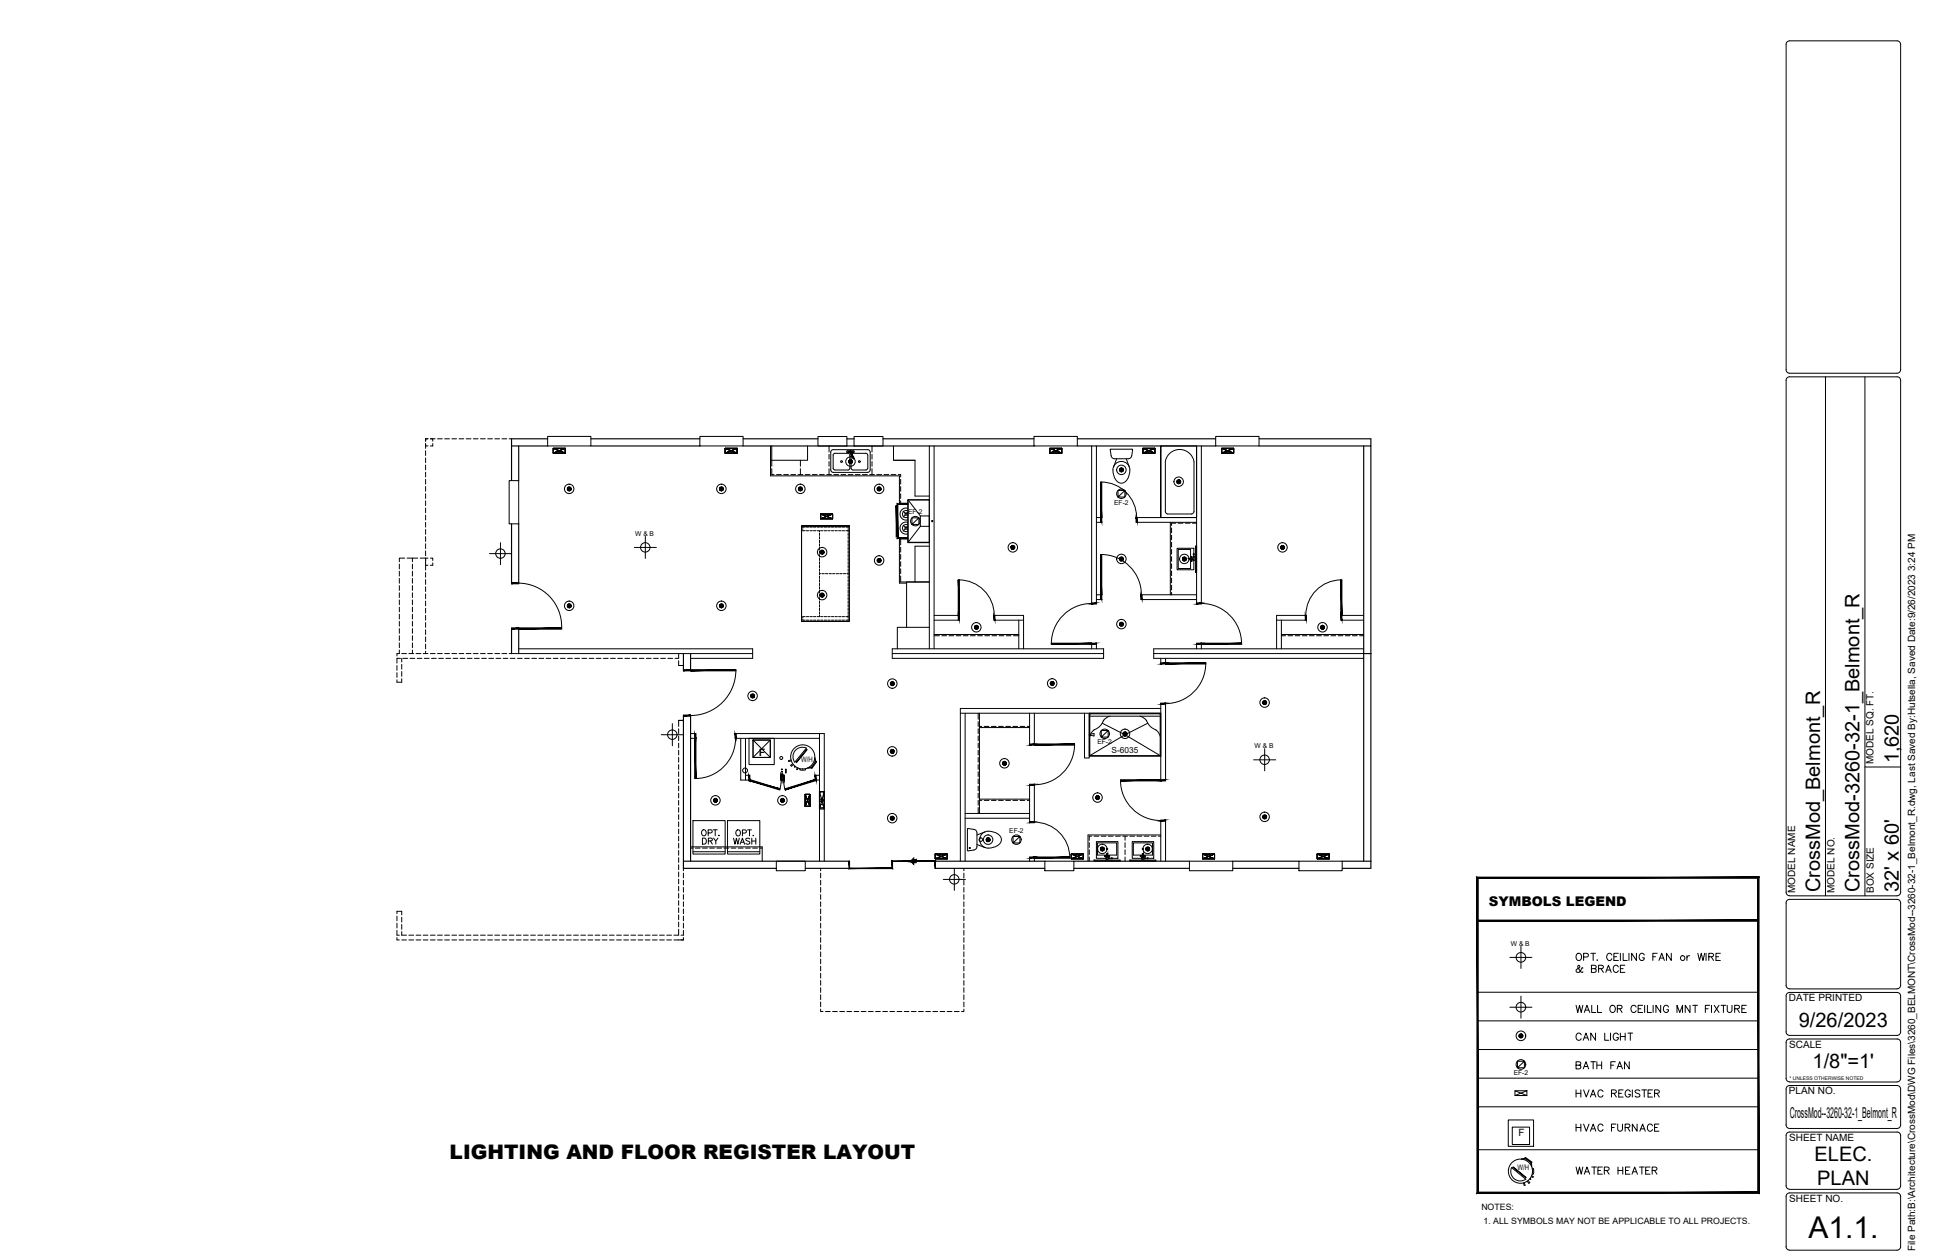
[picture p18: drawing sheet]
<svg xmlns="http://www.w3.org/2000/svg" width="432mm" height="279mm" viewBox="0 0 432 279" stroke-linecap="round" stroke-linejoin="round" font-family="sans-serif">
<defs><g id="words">
<text font-size="6.7" x="400.9" y="274.4">A1.1.</text>
<g font-size="4.4">
<text x="420.9" y="169.3" transform="rotate(-90 420.9 169.3)">1,620</text>
<text x="154.9" y="188.4">DRY</text>
<text x="161.6" y="188.4">WASH</text>
<text x="403.5" y="197.8" transform="rotate(-90 403.5 197.8)">CrossMod_Belmont_R</text>
<text x="412.2" y="197.8" transform="rotate(-90 412.2 197.8)">CrossMod-3260-32-1_Belmont_R</text>
<text x="420.9" y="197.8" transform="rotate(-90 420.9 197.8)">32' x 60'</text>
<text x="398.7" y="227.6">9/26/2023</text>
<text x="348.5" y="231.8">CAN LIGHT</text>
<text x="348.5" y="238.1">BATH FAN</text>
<text x="401.8" y="236.7">1/8&quot;=1'</text>
<text x="99.7" y="256.9">LIGHTING AND FLOOR REGISTER LAYOUT</text>
<text x="402.2" y="257.5">ELEC.</text>
<text x="402.8" y="262.8">PLAN</text>
</g>
<text font-size="3.3" x="396.7" y="247.9">CrossMod--3260-32-1_Belmont_R</text>
<text font-size="3" x="330" y="200.9">SYMBOLS LEGEND</text>
<g font-size="2.2">
<text x="168.3" y="167.7">F</text>
<text x="415.3" y="169.4" transform="rotate(-90 415.3 169.4)">MODEL SQ. FT.</text>
<text x="397.9" y="198" transform="rotate(-90 397.9 198)">MODEL NAME</text>
<text x="406.6" y="198" transform="rotate(-90 406.6 198)">MODEL NO.</text>
<text x="415.4" y="198" transform="rotate(-90 415.4 198)">BOX SIZE</text>
<text x="396.5" y="222.1">DATE PRINTED</text>
<text x="396.6" y="232.4">SCALE</text>
<text x="396.5" y="242.7">PLAN NO.</text>
<text x="336.6" y="251.9">F</text>
<text x="396.6" y="253">SHEET NAME</text>
<text x="396.6" y="266.5">SHEET NO.</text>
<text x="424.5" y="277.4" transform="rotate(-90 424.5 277.4)">File Path:B:\Architecture\CrossMod\DWG Files\3260_BELMONT\CrossMod--3260-32-1_Belmont_R.dwg, Last Saved By:Hutsella, Saved Date:9/26/2023 3:24 PM</text>
</g>
<g font-size="1.9">
<text x="328.4" y="268.2">NOTES:</text>
<text x="328.8" y="271.5">1. ALL SYMBOLS MAY NOT BE APPLICABLE TO ALL PROJECTS.</text>
</g>
<text font-size="1.8" x="246.4" y="167">S-6035</text>
<g font-size="1.7">
<text x="177.6" y="169.1">W/H</text>
<text x="336.4" y="259.4">W/H</text>
</g>
<g font-size="1.5">
<text x="201.3" y="114">EF-2</text>
<text x="247" y="112.1">EF-2</text>
<text x="140.8" y="118.9">W &amp; B</text>
<text x="243.3" y="165">EF-2</text>
<text x="278.1" y="166">W &amp; B</text>
<text x="223.7" y="184.6">EF-2</text>
<text x="334.9" y="209.8">W &amp; B</text>
<text x="335.5" y="238.4">EF-2</text>
</g>
<text font-size="1.1" x="396.7" y="239.5">* UNLESS OTHERWISE NOTED</text>
</g></defs>
<!-- layer: FPEW -->
<g fill="none" stroke="#000" stroke-width=".25">
<path d="M113.4 98.9h8M115 98.9v7.7M121.4 97.3h-8v9.3M131 97.3h24.1M131 98.9h24.1M164.7 97.3h16.6M164.7 98.9h64.5M187.7 97.3h1.6M195.7 97.3h33.5M238.8 97.3h30.7M238.8 98.9h30.7M279.1 97.3h24.8v1.6h-24.8"/>
<path d="M302.3 98.9v92.1M303.9 98.9v93.7h-6.4M113.4 116.2v13.1M115 116.2v13.1M113.4 139.4v5.5M115 139.4v5.5M151.5 158.7v33.9h20.6M151.5 144.9v3.7M153.1 144.9v3.7M153.1 158.7v32.3M302.3 144.9h1.6M181.7 179.4l1-3.8h-1l1 3.8v-3.8h-1v3.8h1"/>
<path d="M151.5 191h36.8M178.5 192.6h9.8M207.3 191h24.3M207.3 192.6h24.3M238 191h25.7M238 192.6h25.7M273.3 191h14.6M273.3 192.6h14.6M297.5 191h6.4"/>
</g>
<!-- layer: IP -->
<g fill="none" stroke="#000" stroke-width=".22">
<path d="M206 98.9v45M207.1 98.9v45M242 98.9v34.9M243 98.9v34.9M265.2 98.9v34.9M266.3 98.9v34.9M243 114.8h1.1M243 115.8h1.1M251.9 114.8h13.3M251.9 115.8h13.3M207.1 137.5h5.4M207.1 136.5h5.4"/>
<path d="M220.4 137.5h6.5M220.4 136.5h6.5v7.4M225.8 137.5v6.4M243 131.9h1.1M243 132.9h1.1M253 131.9h12.2M253 132.9h12.2M283 137.5h6.5M284 137.5v6.4M289.5 136.5h-6.5v7.4M297.3 137.5h5M297.3 136.5h5"/>
<path d="M113.4 144.9h53.4M115 143.9h51.8v2.1h-13.7M197.8 144.9h46.8M197.8 143.9h46.8v2.1h-46.8zM212.9 158.2h44.4M213.9 158.2v32.8M228.2 158.2v6.9M229.3 158.2v6.9M240.4 158.2v9.9h1v-9.9M242 142.7v1.2M243 142.7v1.2M255.7 144.9h46.6"/>
<path d="M257.3 146v1.1M257.3 156v17M257.3 157.1h-44.4v33.9M258.4 146v1.1M258.4 156v17M265.2 142.7v1.2M266.3 142.7v1.2M302.3 143.9h-46.6v2.1h46.6M153.1 163.7h1M153.1 162.7h1M163 163.7h18.7M163 162.7h19.7v28.3"/>
<path d="M164.2 163.7v9.3h1.9M165.2 171.9h.9M165.2 163.7v9.3M173.2 173h.5M173.2 171.9h.5M180.8 173h.9M180.8 171.9h.9M181.7 162.7v28.3M228.2 174v8.3M229.3 174v8.3M213.9 181.4h14.3M213.9 180.4h14.3"/>
<path d="M228.2 190.2v.8M229.3 190.2v.8M257.3 182v9M258.4 182v9"/>
</g>
<!-- layer: FPEW -->
<g fill="none" stroke="#000" stroke-width=".22">
<path d="M94.3 97.3h.6h-.6v.5zM94.3 99.9v1.1M94.9 98.9h-.6v-.5v1M95.9 98.4v.5h-.5M96.5 97.3h-1.1h.5v.5M97 97.3h1M98.6 97.3h1M100.2 97.3h1M101.7 97.3h1.1M103.3 97.3h1.1M104.9 97.3h1.1M106.5 97.3h1.1"/>
<path d="M108.1 97.3h1.1M109.7 97.3h1M111.3 97.3h1M112.9 97.3h.5M94.3 101.5v1.1M94.3 103.1v1.1M94.3 104.7v1.1M94.3 106.3v1.1M94.3 107.9v1M94.3 109.5v1M94.3 111.1v1M94.3 112.6v1.1"/>
<path d="M94.3 114.2v1.1M94.3 115.8v1.1M94.3 117.4v1.1M94.3 119v1.1M88.5 125.1v1.1M88.5 126.7v1M88.5 128.3v1M88.5 129.9v1M88.5 131.4v1.1M88.5 133v1.1M88.5 134.6v1.1M88.5 136.2v1.1"/>
<path d="M88.5 137.8v1.1M88.5 139.4v1M89.7 123.8h-1.2v.8M90.2 123.8h1.2M91.4 125.1v1.1M91.4 126.7v1M91.4 128.3v1M91.4 129.9v1M91.4 131.4v1.1M91.4 133v1.1M91.4 134.6v1.1M91.4 136.2v1.1"/>
<path d="M91.4 137.8v1.1M91.4 139.4v1M92.6 123.8h-1.2v.8M93.1 123.8h1.2v1.5h.6M94.3 120.6v1M94.3 122.2v1M94.3 125.3v1.1M94.3 126.9v1.1M94.3 128.5v1.1M94.3 130.1v1.1M94.3 131.7v1.1M94.3 133.3v1"/>
<path d="M94.3 134.9v1M94.3 136.5v1M94.3 138v1.1M94.3 139.6v1.1M94.9 123.8h-.6v.5M95.4 123.8h.5v.5M95.9 124.8v.5h-.5M88 147.6v1M88 149.2v1M88.5 144.1v.8h-.5v.6M88.5 141v1M88.5 142.6v1"/>
<path d="M88.8 146h-.8v1M89 144.9h1.1M89 150.5v.8h-1v-.6M89 146v.8M89 147.3v1.1M89 148.9v1.1M89.3 146h1.1M90.6 144.9h1.1M90.9 146h1M91.4 141v1M91.4 142.6v1M91.4 144.1v.8"/>
<path d="M92.2 144.9h1.1M92.5 146h1M93.8 144.9h1.1M94.1 146h1M94.3 141.2v1.1M94.3 142.8v1.1M94.3 144.4v.5M95.4 144.9h1.1M95.7 146h1M97 144.9h1M97.2 146h1.1M98.6 144.9h1"/>
<path d="M98.8 146h1.1M100.2 144.9h1M100.4 146h1.1M101.7 144.9h1.1M102 146h1.1M103.3 144.9h1.1M103.6 146h1M104.9 144.9h1.1M105.2 146h1M106.5 144.9h1.1M106.8 146h1M108.1 144.9h1.1"/>
<path d="M108.4 146h1M109.7 144.9h1M109.9 146h1.1M111.3 144.9h1M111.5 146h1.1M112.9 144.9h.5M113.1 146h1.1M114.7 146h1.1M116.3 146h1M117.9 146h1M119.5 146h1M121.1 146h1"/>
<path d="M122.6 146h1.1M124.2 146h1.1M125.8 146h1.1M127.4 146h1.1M129 146h1M130.6 146h1M132.2 146h1M133.8 146h1M135.3 146h1.1M136.9 146h1.1M138.5 146h1.1M140.1 146h1.1"/>
<path d="M141.7 146h1M143.3 146h1M144.9 146h1M146.5 146h1M148 146h1.1M150.4 144.9v1.1h-.8M150.4 146.5v1.1h1.1M151.5 159.7h-1.1v1.4M150.4 161.6v1.1M150.4 163.2v1.1M150.4 164.8v1M150.4 166.4v1"/>
<path d="M150.4 168v1M150.4 169.5v1.1M150.4 171.1v1.1M150.4 172.7v1.1M150.4 174.3v1.1M150.4 175.9v1.1M150.4 177.5v1M150.4 179.1v1M150.4 180.7v1M150.4 182.2v1.1M150.4 183.8v1.1M150.4 185.4v1.1"/>
<path d="M150.4 187v1.1M150.4 188.6v1.1M150.4 190.2v1M150.4 191.8v1M150.4 193.4v1M150.4 194.9v1.1M150.4 196.5v1.1M150.4 198.1v1.1M150.4 199.7v1.1M151.5 192.6v.5M151.5 193.6v1.1M151.5 195.2v1.1"/>
<path d="M151.5 196.8v1M151.5 198.4v1M151.5 200v1M88 202.6v-.5h1v.8M88 203.1v1.1M88 204.7v1.1M88 206.3v1.1h.5M88 207.9v.5h.5M89 208.4h1.1M89 203.4v1.1M89 205v1.1M89 206.6v.8h1.1"/>
<path d="M90.6 208.4h1.1M90.6 207.4h1.1M92.2 208.4h1.1M92.2 207.4h1.1M93.8 208.4h1.1M93.8 207.4h1.1M95.4 208.4h1.1M95.4 207.4h1.1M97 208.4h1M97 207.4h1M98.6 208.4h1M98.6 207.4h1"/>
<path d="M100.2 208.4h1M100.2 207.4h1M101.7 208.4h1.1M101.7 207.4h1.1M103.3 208.4h1.1M103.3 207.4h1.1M104.9 208.4h1.1M104.9 207.4h1.1M106.5 208.4h1.1M106.5 207.4h1.1M108.1 208.4h1.1M108.1 207.4h1.1"/>
<path d="M109.7 208.4h1M109.7 207.4h1M111.3 208.4h1M111.3 207.4h1M112.9 208.4h1M112.9 207.4h1M114.4 208.4h1.1M114.4 207.4h1.1M116 208.4h1.1M116 207.4h1.1M117.6 208.4h1.1M117.6 207.4h1.1"/>
<path d="M119.2 208.4h1.1M119.2 207.4h1.1M120.8 208.4h1.1M120.8 207.4h1.1M122.4 208.4h1M122.4 207.4h1M124 208.4h1M124 207.4h1M125.6 208.4h1M125.6 207.4h1M127.1 208.4h1.1M127.1 207.4h1.1"/>
<path d="M128.7 208.4h1.1M128.7 207.4h1.1M130.3 208.4h1.1M130.3 207.4h1.1M131.9 208.4h1.1M131.9 207.4h1.1M133.5 208.4h1.1M133.5 207.4h1.1M135.1 208.4h1M135.1 207.4h1M136.7 208.4h1M136.7 207.4h1"/>
<path d="M138.3 208.4h1M138.3 207.4h1M139.8 208.4h1.1M139.8 207.4h1.1M141.4 208.4h1.1M141.4 207.4h1.1M143 208.4h1.1M143 207.4h1.1M144.6 208.4h1.1M144.6 207.4h1.1M146.2 208.4h1.1M146.2 207.4h1.1"/>
<path d="M147.8 208.4h1M147.8 207.4h1M150.4 201.3v1.1M150.4 202.9v1M150.4 204.5v1M150.4 206.1v1.3h-1M151.5 201.5v1.1M151.5 203.1v1.1M151.5 204.7v1.1M151.5 206.3v1.1h-.5M151.5 207.9v.5h-2.1"/>
</g>
<!-- layer: DR -->
<g fill="none" stroke="#000" stroke-width=".22">
<path d="M121.4 96.8h9.6v2.1h-9.6zM155.1 96.8h9.6v2.1h-9.6zM181.3 96.8h6.4v2.1h-6.4zM189.3 96.8h6.4v2.1h-6.4zM229.2 96.8h9.6v2.1h-9.6zM269.5 96.8h9.6v2.1h-9.6zM112.9 106.6h2.1v9.6h-2.1zM244.1 106.9a7.9 7.9 0 0 1 7.8 7.9M115 129.3a9.6 9.6 0 0 1 9.5 10.1M212.5 128.6a7.9 7.9 0 0 1 7.9 7.9M242 133.8a8.9 8.9 0 0 0-9 8.9M244.1 123a8.9 8.9 0 0 1 8.9 8.9"/>
<path d="M266.3 133.8a8.9 8.9 0 0 1 8.9 8.9M297.3 128.6a7.9 7.9 0 0 0-7.8 7.9M163.1 148.6a10 10 0 0 1-10 10.1M267.3 147.1a8.9 8.9 0 0 1-9 8.9M163 163.7a8.9 8.9 0 0 1-8.9 8.9M173.2 173l-.3 2M173.7 173l.3 2M238.2 165.1a8.9 8.9 0 0 1-8.9 8.9M248.4 173a8.9 8.9 0 0 0 8.9 8.9M172.1 191h6.4v2.1h-6.4zM229.3 182.3a7.9 7.9 0 0 1 7.8 7.9M231.6 191h6.4v2.1h-6.4z"/>
<path d="M263.7 191h9.6v2.1h-9.6zM287.9 191h9.6v2.1h-9.6z"/>
</g>
<g fill="#000" stroke="#000" stroke-width=".22">
<path d="M201.8 191l.7-.8v1.5z"/>
<path d="M243.9 114.8v1h.3zM243.9 114.8h.3v1zM243.9 106.9v7.9h.3zM243.9 106.9h.3v7.9z"/>
<path d="M251.8 114.8v1h.3zM251.8 114.8h.3v1z"/>
<path d="M113.4 129.2v.3l1.6-.3zM113.4 129.5l1.6-.3v.3z"/>
<path d="M113.4 139.2v.3l1.6-.3zM113.4 139.5l1.6-.3v.3z"/>
<path d="M115 139.5h9.5v-.3zM115 139.2h9.5l-9.5 .3z"/>
<path d="M212.4 136.5v1h.3zM212.4 136.5h.3v1zM212.4 128.6v7.9h.3zM212.4 128.6h.3v7.9z"/>
<path d="M220.3 136.5v1h.2zM220.3 136.5h.2v1z"/>
<path d="M242 133.9h1v-.2zM242 133.7h1l-1 .2z"/>
<path d="M243.9 123l.3 8.9v-8.9zM243.9 123l.3 8.9h-.3zM243.9 131.9l.3 1v-1zM243.9 131.9l.3 1h-.3z"/>
<path d="M252.9 131.9v1h.3zM252.9 131.9h.3v1z"/>
<path d="M265.2 133.7v.2l1.1-.2zM265.2 133.9l1.1-.2v.2z"/>
<path d="M289.3 136.5v1h.3zM289.3 136.5h.3v1z"/>
<path d="M297.2 136.5v1h.3zM297.2 136.5h.3v1zM297.2 128.6v7.9h.3zM297.2 128.6h.3v7.9z"/>
<path d="M151.5 148.5v.3l1.6-.3zM151.5 148.8l1.6-.3v.3z"/>
<path d="M151.5 158.6v.2l1.6-.2zM151.5 158.8l1.6-.2v.2z"/>
<path d="M153.1 148.5v.3l10-.3zM153.1 148.8l10-.3v.3z"/>
<path d="M233 142.6v.3l9-.3zM233 142.9l9-.3v.3z"/>
<path d="M242 142.9h1v-.3zM242 142.6h1l-1 .3z"/>
<path d="M257.3 155.9v.3l1.1-.3zM257.3 156.2l1.1-.3v.3z"/>
<path d="M257.3 147v.2l1.1-.2zM257.3 147.2l1.1-.2v.2zM258.4 147v.2l8.9-.2zM258.4 147.2l8.9-.2v.2z"/>
<path d="M265.2 142.6v.3l1.1-.3zM265.2 142.9l1.1-.3v.3z"/>
<path d="M266.3 142.9h8.9v-.3zM266.3 142.6h8.9l-8.9 .3z"/>
<path d="M154 163.7v8.9h.3zM154 163.7h.3v8.9z"/>
<path d="M154 162.7l.3 1v-1zM154 162.7l.3 1h-.3z"/>
<path d="M162.9 162.7l.3 1v-1zM162.9 162.7l.3 1h-.3z"/>
<path d="M166 173.1l6.8 2.1 .1-.3zM166 173.1l.2-.2 6.7 2zM166 171.9v1.2l.2-.2zM166 171.9h.2v1z"/>
<path d="M173 171.9l.3 1.1v-1.1zM173 171.9l.3 1.1h-.3z"/>
<path d="M173 171.9l.3 1.1v-1.1zM173 171.9l.3 1.1h-.3z"/>
<path d="M173.6 171.9l.2 1.1v-1.1zM173.6 171.9l.2 1.1h-.2z"/>
<path d="M173.6 171.9l.2 1.1v-1.1zM173.6 171.9l.2 1.1h-.2z"/>
<path d="M174 174.9l.1 .3 6.6-2.3zM174.1 175.2l6.6-2.3 .2 .2zM180.7 171.9v1l.2 .2zM180.7 171.9h.2v1.2z"/>
<path d="M228.2 173.9v.3l1.1-.3zM228.2 174.2l1.1-.3v.3z"/>
<path d="M228.2 165v.2l1.1-.2zM228.2 165.2l1.1-.2v.2z"/>
<path d="M229.3 165.2h8.9v-.2zM229.3 165h8.9l-8.9 .2z"/>
<path d="M248.4 172.9v.3l8.9-.3zM248.4 173.2l8.9-.3v.3z"/>
<path d="M257.3 173.2h1.1v-.3zM257.3 172.9h1.1l-1.1 .3z"/>
<path d="M201.8 190.8v.3l.7-.3zM201.8 191.1l.7-.3v.3zM202.5 190.8v.3l.6-.3zM202.5 191.1l.6-.3v.3z"/>
<path d="M202.5 190.6v.7l.6-.7zM203.1 190.6v.7h-.6z"/>
<path d="M207.2 191v1.6h.2zM207.4 190.9v1.7l-.2-1.6zM197.8 191h9.4l.2-.1zM197.7 190.9h9.7l-9.6 .1zM197.7 190.9l.1 1.7v-1.6zM197.7 190.9l.1 1.7-.1-.1zM188.2 192.6h9.6l-.1-.1zM188.3 192.5h9.4l-9.5 .1zM188.2 191v1.6l.1-.1zM188.2 191h.1v1.5z"/>
<path d="M228.2 182.2v.2l1.1-.2zM228.2 182.4l1.1-.2v.2z"/>
<path d="M228.2 190v.3l1.1-.3zM228.2 190.3l1.1-.3v.3zM229.3 190v.3l7.8-.3zM229.3 190.3l7.8-.3v.3z"/>
<path d="M257.3 182.1h1.1v-.3zM257.3 181.8h1.1l-1.1 .3z"/>
</g>
<!-- layer: CAB -->
<g fill="none" stroke="#000" stroke-width=".22">
<path d="M170.8 98.9v6.6h28.6v6.1h1.8M171.1 98.9v4.5M179 98.9v3.2h-7.9M183.8 98.9v1.3M193.3 98.9v1.3M198.1 98.9v3.2h4.7v7.9h3.2M171.1 103.9v1.3h.5M172.1 105.2h1.1M173.7 105.2h1.1M175.3 105.2h1.1M176.9 105.2h1M177.4 102.1v1.3"/>
<path d="M177.4 103.9v1.3M177.7 116.6h10.6h-10.6v21.2h10.6v-21.2v21.2h-10.6zM177.9 117.4v.3h.6M178.5 116.9h-.6v.3M178.5 105.2h1M178.7 116.9h.6M178.7 117.7h.6M179.5 116.9h.6M179.5 117.7h.6M180.1 105.2h1M180.3 116.9h.5M180.3 117.7h.5"/>
<path d="M181.1 116.9h.6M181.1 117.7h.6v.2M181.7 118.2v.5M181.7 119v.5M181.7 119.8v.5M181.7 105.2h1M181.9 116.9h.5M181.9 117.7h.5M182.7 116.9h.5M182.7 117.7h.5M183.2 105.2h1.1M183.5 116.9h.5"/>
<path d="M183.5 117.7h.5M183.8 100.8v1M183.8 102.3v1.1M183.8 103.9v1.3M184.3 116.9h.5M184.3 117.7h.5M184.8 105.2h1.1M185.1 116.9h.5M185.1 117.7h.5M185.9 116.9h.5M185.9 117.7h.5M186.4 105.2h1.1"/>
<path d="M186.7 116.9h.5M186.7 117.7h.5M187.5 116.9h.5v.3M187.5 117.7h.5M188 117.4v.5M188 118.2v.5M188 119v.5M188 119.8v.5M188 105.2h1.1M189.6 105.2h1M191.2 105.2h1M192.8 105.2h1"/>
<path d="M193.3 100.8v1M193.3 102.3v1.1M193.3 103.9v1.3M194.4 105.2h1M195.9 105.2h1.1M197.5 105.2h1.1M199.1 105.2h.5v.6M199.6 106.3v1.1M199.6 107.9v1M199.6 109.5v1M199.6 111.1v.5M199.6 119.5v1.3"/>
<path d="M201.2 119.5h-1.8v9.8h1.6M259.4 115.8v16.1M259.7 117.1v1M259.7 118.7v1M260.6 116h-.9v.5M261.2 116h1M262.7 116h1.1M264.3 116h.9M177.9 137.3v.2h.6M178.5 136.7h-.6v.3M178.7 137.5h.6M178.7 136.7h.6"/>
<path d="M179.5 137.5h.6M179.5 136.7h.6M180.3 137.5h.5M180.3 136.7h.5M181.1 137.5h.6M181.7 127.2h.2M181.7 120.6v.5M181.7 121.4v.5M181.7 122.2v.5M181.7 123v.5M181.7 123.8v.5M181.7 124.6v.5"/>
<path d="M181.7 125.3v.6M181.7 126.2v.5M181.7 126.9v.6M181.7 127.7v.6M181.7 128.5v.6M181.7 129.3v.6M181.7 130.1v.5M181.7 130.9v.5M181.7 131.7v.5M181.7 132.5v.5M181.7 133.3v.5M181.7 134.1v.5"/>
<path d="M181.7 134.9v.5M181.7 135.7v.5M181.7 136.5v.2h-.6M181.9 137.5h.5M181.9 136.7h.5M182.2 127.2h.5M182.7 137.5h.5M182.7 136.7h.5M183 127.2h.5M183.5 137.5h.5M183.5 136.7h.5M183.8 127.2h.5"/>
<path d="M184.3 137.5h.5M184.3 136.7h.5M184.6 127.2h.5M185.1 137.5h.5M185.1 136.7h.5M185.4 127.2h.5M185.9 137.5h.5M185.9 136.7h.5M186.1 127.2h.6M186.7 137.5h.5M186.7 136.7h.5M186.9 127.2h.6"/>
<path d="M187.5 136.7h.5v.3M187.7 127.2h.3M188 120.6v.5M188 121.4v.5M188 122.2v.5M188 123v.5M188 123.8v.5M188 124.6v.5M188 125.3v.6M188 126.2v.5M188 126.9v.6M188 127.7v.6"/>
<path d="M188 128.5v.6M188 129.3v.6M188 130.1v.5M188 130.9v.5M188 131.7v.5M188 132.5v.5M188 133.3v.5M188 134.1v.5M188 134.9v.5M188 135.7v.5M188 136.5v.2M188 137.3v.2h-.5"/>
<path d="M199.6 127.7v1.4h6.4h-5v10M199.6 121.4v1M199.6 123v1M199.6 124.5v1.1M199.6 126.1v1.1M206 139.1h-7.1v4.8M206 121.1h-3.2v7.9M259.7 120.2v1.1M259.7 121.8v1.1M259.7 123.4v1.1M259.7 125v1.1M259.7 126.6v1.1"/>
<path d="M259.7 128.2v1M259.7 129.8v1M259.7 131.4v.5M150.4 159.7h1.1M207.1 140.7h18.7M207.1 141h1.1M208.8 141h1M210.4 141h1M211.9 141h1.1M213.5 141h1.1M215.1 141h1.1M216.7 141h1.1"/>
<path d="M216.8 158.2v1.3M217.1 158.2v22.2M218.3 141h1.1M219.9 141h1M221.5 141h1M223.1 141h1M224.6 141h1.2M284 140.7h18.3M284 141h1M285.5 141h1.1M287.1 141h1M288.7 141h1"/>
<path d="M290.3 141h1M291.8 141h1.1M293.4 141h1.1M295 141h1.1M296.6 141h1.1M298.2 141h1.1M299.8 141h1M301.4 141h.9M216.8 160v1.1M216.8 161.6v1.1M216.8 163.2v1.1M216.8 164.8v1"/>
<path d="M216.8 166.4v1M216.8 168v1M216.8 169.5v1.1M216.8 171.1v1.1M216.8 172.7v1.1M216.8 174.3v1.1M216.8 175.9v1.1M216.8 177.5v1M216.8 179.1v1.3M217.1 161.3h11.1M217.1 161.1h.5M217.1 177.2h11.1"/>
<path d="M217.1 177.5h.5M218.2 161.1h1M218.2 177.5h1M219.8 161.1h1M219.8 177.5h1M221.3 161.1h1.1M221.3 177.5h1.1M222.9 161.1h1.1M222.9 177.5h1.1M224.5 161.1h1.1M224.5 177.5h1.1M226.1 161.1h1.1"/>
<path d="M226.1 177.5h1.1M227.7 161.1h.5M227.7 177.5h.5M153.1 187.8h15.9v3.2M153.1 188.1h.5M181.9 192.6v.5M181.9 193.6v1.1M181.9 195.2v1.1M181.9 196.8v1M181.9 198.4v1M181.9 200v1M213.7 192.6v.5"/>
<path d="M213.7 193.6v1.1M213.7 195.2v1.1M213.7 196.8v1M213.7 198.4v1M213.7 200v1M241.4 186.9v1M241.4 188.4v1.1M241.4 190v1M242 185.4h-.6v.9M242.5 185.4h1.1M244.1 185.4h1.1M245.7 185.4h1"/>
<path d="M247.3 185.4h1M248.9 185.4h1M249.4 185.4v.9M249.4 186.9v1M249.4 188.4v1.1M249.4 190v1M250.4 185.4h1.1M252 185.4h1.1M253.6 185.4h1.1M255.2 185.4h1M256.8 185.4h.5M257.3 185.1h-16.1v5.9"/>
<path d="M181.9 201.5v1.1M181.9 203.1v1.1M181.9 204.7v1.1M181.9 206.3v1.1M181.9 207.9v1.1M181.9 209.5v1M181.9 211.1v1M181.9 212.7v1M181.9 214.2v1.1M181.9 215.8v1.1M181.9 217.4v1.1M181.9 219v1.1"/>
<path d="M213.7 201.5v1.1M213.7 203.1v1.1M213.7 204.7v1.1M213.7 206.3v1.1M213.7 207.9v1.1M213.7 209.5v1M213.7 211.1v1M213.7 212.7v1M213.7 214.2v1.1M213.7 215.8v1.1M213.7 217.4v1.1M213.7 219v1.1"/>
<path d="M181.9 223.8v.5h.5M181.9 220.6v1.1M181.9 222.2v1M183 224.3h1M184.6 224.3h1M186.1 224.3h1.1M187.7 224.3h1.1M189.3 224.3h1.1M190.9 224.3h1.1M192.5 224.3h1M194.1 224.3h1M195.7 224.3h1"/>
<path d="M197.3 224.3h1M198.8 224.3h1.1M200.4 224.3h1.1M202 224.3h1.1M203.6 224.3h1.1M205.2 224.3h1M206.8 224.3h1M208.4 224.3h1M210 224.3h1M211.5 224.3h1.1M213.7 223.8v.5h-.6M213.7 220.6v1.1"/>
<path d="M213.7 222.2v1M327.5 220h62.3M327.5 226.4h62.3M327.5 232.7h62.3M327.5 239.1h62.3M327.5 245.4h62.3M327.5 255h62.3M327.5 264.5h62.3"/>
</g>
<!-- layer: FLD -->
<g fill="none" stroke="#000" stroke-width=".22">
<path d="M122.6 99.4l2.7 1.1M125.3 99.4h-2.7v1.1h2.7v-1.1l-2.7 1.1M160.7 99.4l2.7 1.1M163.4 99.4h-2.7v1.1h2.7v-1.1l-2.7 1.1M232.7 99.4l2.7 1.1M235.4 99.4h-2.7v1.1h2.7v-1.1l-2.7 1.1M253.3 99.4l2.7 1.1M256 99.4h-2.7v1.1h2.7v-1.1l-2.7 1.1M270.8 99.4l2.7 1.1M273.5 99.4h-2.7v1.1h2.7v-1.1l-2.7 1.1M181.9 114l2.7 1M184.6 114h-2.7v1h2.7v-1l-2.7 1"/>
<path d="M166.9 164.1h3.9v3.9h-3.9zM166.9 164.1l3.9 3.9M170.8 164.1l-3.9 3.9M178.5 176.1l1 2.7M179.5 176.1l-1 2.7h1v-2.7h-1v2.7M207.3 189.4l2.7 1v-1h-2.7v1h2.7M210 189.4l-2.7 1M237.5 189.4l2.6 1v-1h-2.6v1h2.6M240.1 189.4l-2.6 1M266.6 189.4l2.6 1v-1h-2.6v1h2.6M269.2 189.4l-2.6 1M292 189.4l2.6 1v-1h-2.6v1h2.6"/>
<path d="M294.6 189.4l-2.6 1"/>
<circle cx="206.6" cy="115.6" r=".14"/>
<circle cx="264.6" cy="123.9" r=".33"/>
<circle cx="264.6" cy="122.9" r=".14"/>
<circle cx="264.6" cy="123.4" r=".14"/>
<circle cx="165.2" cy="170.8" r=".54"/>
<circle cx="173.2" cy="168.1" r=".33"/>
<circle cx="173.3" cy="171.7" r=".1"/>
<circle cx="173.3" cy="171.1" r=".1"/>
<circle cx="173.3" cy="170.6" r=".1"/>
<circle cx="174.2" cy="171.3" r=".1"/>
<circle cx="174.2" cy="171" r=".1"/>
<circle cx="182.2" cy="178.8" r=".39"/>
<circle cx="182.2" cy="177.5" r=".39"/>
<circle cx="215" cy="188.1" r=".14"/>
<circle cx="217.4" cy="186.2" r=".39"/>
<circle cx="245.4" cy="190.3" r=".33"/>
<circle cx="245.9" cy="190.3" r=".14"/>
<circle cx="246.5" cy="190.3" r=".14"/>
<circle cx="253.3" cy="190.3" r=".33"/>
<circle cx="253.9" cy="190.3" r=".14"/>
<circle cx="254.4" cy="190.3" r=".14"/>
</g>
<!-- layer: APP -->
<g fill="none" stroke="#000" stroke-width=".22">
<path d="M184.7 99.7l-.5 .3v.2v4l.2 .5h.3M184.7 99.7h7.7l.4 .3 .1 .2M257.3 98.9v15.9h7.9v-15.9h-7.9v15.9M184.7 103.8l.4 .4M185.1 104.2h2.9M187.7 100.1l1.5-.2 .1 .3-.1 .2h-1.3l-.2-.2M187.7 100.1v.1M188 100.5l.4 .4v2.9M188 100.5l-3.1 .1-.2 .3v2.9M188.4 103.8l-.4 .4M188.4 100.3l.8 1.4h.1l-.7-1.4M188.7 103.8l.4 .4"/>
<path d="M189.1 100.5l-.4 .4v2.9M189.1 100.5l3 .1 .2 .3 .1 2.9M189.1 104.2h2.9M192.3 103.8l-.4 .4M192.9 104.2l-.3 .5h-.2l-7.7 .1M192.9 100.2v4M200.2 116.5l.5 .4M200.2 113.3l.5 .5M200.7 117.3l-.5 .5M200.7 114.2l-.5 .5M201 117.3l.2 .2M201 114.2l.2 .2"/>
<path d="M201.2 115.8a1.34 1.34 0 0 0-1.7 1.3 1.34 1.34 0 0 0 1.7 1.3M201.2 112.7a1.34 1.34 0 0 0-1.7 1.3 1.34 1.34 0 0 0 1.7 1.3M201.2 116.4a.79 .79 0 0 0-1.2 .7 .79 .79 0 0 0 1.2 .7M201.2 113.3a.79 .79 0 0 0-1.2 .7 .79 .79 0 0 0 1.2 .7M201.2 110.8h4.8v9.5h-4.8zM201.2 116.7l-.2 .2M201.2 113.6l-.2 .2M201.3 110.9v9.3l2.7-3.5M201.3 110.9h4.7M201.3 110.9l2.7 3.5M204 114.4h2v2.3h-2zM247.1 101.7h3a.81 .81 0 0 0 .8-.7l.1-1.4h-4.8l-.1 .2 .2 1.2a.77 .77 0 0 0 .8 .7"/>
<path d="M247.2 102.9a1.92 1.92 0 0 1 2.4-.3 1.92 1.92 0 0 1 .8 2.3 2.1 2.1 0 0 1-2.3 2.2 2.97 2.97 0 0 1-.9-4.2zM247.5 101.7l-.7 1.8M249.6 101.7l.7 1.8M257.3 114.3h.1M258.3 102.3a3.2 3.2 0 0 1 3.2-2.6 3.2 3.2 0 0 1 3.2 2.6M258.3 102.3v11.1l.1 .3 .4 .3M258.8 114h5.3M264.7 102.3l-.1 11.1-.2 .5-.3 .1M201.3 120.2h4.7M260.9 121.6h3.7v4.7h-3.7zM261.2 121.8h2.7v4.3h-2.7zM265 121.1h.2v5.8h-.2z"/>
<path d="M241.4 158.2h15.9v9.5h-15.9zM241.6 158.8h15.6M244.6 159.8a3.6 3.6 0 0 1-2.2 2.1M246.1 158.8l-.8 .3-.7 .8M252.7 158.8l.7 .3 .8 .8M254.2 159.8a3.6 3.6 0 0 0 2.1 2.1M166 163.7h5.6v5.8h-5.6zM166.9 164.1h3.9v3.9h-3.9zM175.3 168.5l-.5 .2v.2l.6-.2M175.7 169.4l-.4 .3 .1 .2 .5-.3M176.7 170.2l-.1 .4 .2 .1 .1-.4M177.2 170.4a.88 .88 0 0 0 1.4 0"/>
<path d="M178.7 165.9a2.11 2.11 0 0 0-2.5 .6 2.11 2.11 0 0 0 0 2.5l2.6-3.1M178.8 166.2h.1l-2.3 2.9-.1-.1zM179.8 170.3h-.8M179.9 170.1l-.9 .2M180.6 168l.2 .8M180.6 168.1l.1 .9M180.8 168.8l.2 .1-1 1.5-.2-.1zM241.4 162.8h.3v.2h-.3zM241.6 162.8v-4.5h15.6v9.3h-15.6v-4.6M241.7 163l-.1 .3M241.7 162.8l.8-.1v.5l-.8-.2zM242.5 161.9l-.7 .9"/>
<path d="M244.3 160.4l4.7 2.4M249 163.1l-7.4 4.5M249.7 163.1l7.5 4.5M254.4 160.4l-4.7 2.4M256.3 161.9l.6 .6 .3 .8M153.6 182h7.1v7.4h-7.1zM153.6 188.9h7.1M161.3 182h7.1v7.4h-7.1zM161.3 188.9h7.1M214.4 188.5l.2 .2M214.6 183.7l-.2 .1v4.8M214.6 183.7l1.3 .2a.79 .79 0 0 1 .7 .8v3a.79 .79 0 0 1-.7 .8l-1.3 .2"/>
<path d="M216.6 187.3l1.8 .7M217.7 184.9a2.96 2.96 0 0 1 4.2 .9 1.79 1.79 0 0 1-1.6 2.1 2.07 2.07 0 0 1-2.2-.1 2.07 2.07 0 0 1-.9-2.1zM218.4 184.5l-1.8 .6M242.5 190.7h5.8v.3h-5.8zM243 186.6h4.8v3.7h-4.8zM243.3 186.9h4.2v2.7h-4.2zM250.4 190.7h5.8v.3h-5.8zM251 186.6h4.7v3.7h-4.7zM251.2 186.9h4.3v2.7h-4.3zM334.3 248.3h5.6v5.9h-5.6zM335.1 258.9l3.1 2.6a2.11 2.11 0 0 1-2.6-.1 2.11 2.11 0 0 1-.5-2.5zM335.2 249.9h3.8v3.9h-3.8z"/>
<path d="M335.4 258.7l2.8 2.5-2.9-2.4zM338 256.8l-.8 .2M338.1 256.6l1.5 1.1-.1 .2-1.5-1.1zM338.2 257h-.9M339.2 257.7l.3 .9M339.5 257.9v.8M339.6 259a.91 .91 0 0 1 0 1.4M337.9 262.3l.2 .5-.2 .1-.2-.6M338.8 261.8l.3 .5-.2 .1-.4-.4M339.5 260.8l.4 .1-.1 .2-.4-.2"/>
<circle cx="186.5" cy="102.4" r=".2"/>
<circle cx="188.1" cy="100.2" r=".14"/>
<circle cx="188.9" cy="100.2" r=".14"/>
<circle cx="190.5" cy="102.4" r=".2"/>
<circle cx="200.8" cy="114" r=".24"/>
<circle cx="200.8" cy="117.1" r=".24"/>
<circle cx="262.5" cy="123.9" r=".14"/>
<circle cx="264.1" cy="123.5" r=".14"/>
<circle cx="264.1" cy="124.4" r=".14"/>
<circle cx="176.2" cy="170" r=".1"/>
<circle cx="177.9" cy="167.8" r="2.68"/>
<circle cx="249.4" cy="162.9" r=".39"/>
<circle cx="245" cy="189.8" r=".14"/>
<circle cx="245.4" cy="188.2" r=".14"/>
<circle cx="245.8" cy="189.8" r=".14"/>
<circle cx="252.9" cy="189.8" r=".14"/>
<circle cx="253.3" cy="188.2" r=".14"/>
<circle cx="253.8" cy="189.8" r=".14"/>
<circle cx="337" cy="259.7" r="2.68"/>
<circle cx="339.2" cy="261.5" r=".1"/>
</g>
<!-- layer: FLD -->
<circle cx="174.2" cy="170.7" r=".1" fill="none" stroke="#000" stroke-width=".25"/>
<!-- layer: EL Fixture -->
<g fill="none" stroke="#000" stroke-width=".22">
<path d="M143 118.9v4.9M203.7 114.8l-1.6 1.5h1.6v-1.5h-1.6v1.5M249.3 108.8l-1.5 1.4h1.5v-1.4h-1.5v1.4M108.5 122.8h4.9M110.9 120.3v4.9M140.6 121.4h4.9M146.6 162.9h4.9M149 160.5v4.9M245.6 162l-1.5 1.4h1.5v-1.4h-1.5v1.4M277.9 168.5h4.9M280.3 166v4.9M209.1 195h4.9"/>
<path d="M211.5 192.6v4.8M226.1 185.5l-1.5 1.4h1.5v-1.4h-1.5v1.4M334.7 212.3h4.9M337.1 209.9v4.9M349.5 211.6l.2-.1a.79 .79 0 0 1 .9 .5 .79 .79 0 0 1-.5 1 .81 .81 0 0 1-.7-.5 .81 .81 0 0 1 .1-.9zM350.9 214.7l-.2-.1-.3 .6a.53 .53 0 0 1-.5 .5 .53 .53 0 0 1-.5-.5l.7-.6 .1-.3-.3-.3-.2 .3 .1 .4 .7 .9h.3l.1-.1M351 212.2h.9l.2-.3-.1-.4-1-.1v1.6M352.6 211.4h1.1M352.8 214.8l.9-.1 .1-.4-.4-.3h-.6v1.6h.9l.1-.5-.4-.3M353.1 211.4v1.6M354 212.8l.1 .1M354.4 214.8l.9-.1 .1-.4-.4-.3h-.6v1.6"/>
<path d="M354.9 214.8l.5 .8M355.9 215.6l.6-1.6 .6 1.6M356.2 215.1h.7M357.3 211.8a.59 .59 0 0 0-.7-.4 .59 .59 0 0 0-.4 .6v.4a.59 .59 0 0 0 .4 .6 .59 .59 0 0 0 .7-.4M357.7 212.2h.7M358.7 211.4h-1v1.6h1M358.7 214.4a.59 .59 0 0 0-.6-.4 .59 .59 0 0 0-.5 .7v.3a.59 .59 0 0 0 .5 .6 .59 .59 0 0 0 .6-.4M359.2 211.4v1.6M359.2 214.8h.6M359.8 211.4v1.6h.9M360.2 214h-1v1.6h1M361.1 211.4v1.6"/>
<path d="M362.7 211.4v1.6l-1-1.6v1.6M364.5 211.8a.58 .58 0 0 0-.7-.4 .58 .58 0 0 0-.5 .6v.4a.56 .56 0 0 0 .6 .6 .56 .56 0 0 0 .6-.6h-.4M366.4 212.2h.6M367.3 211.4h-.9v1.6M367.7 213l.6-1.6 .6 1.6M368 212.4h.7M370.5 211.4v1.6l-1.1-1.6v1.6M373.9 211.9v1.1M374.5 211.9l-.3 .1-.3 .4M376.3 211.4l.4 1.6 .4-1.6 .4 1.6 .4-1.6M378.2 211.4v1.6M378.8 212.2l.9-.1 .1-.4-.3-.3h-.7v1.6"/>
<path d="M379.3 212.2l.5 .8M380.4 212.2h.6M381.3 211.4h-.9v1.6h.9M334.7 223.4h4.9M337.1 220.9v4.9M337.9 235.3l-1.5 1.5h1.5v-1.5h-1.5v1.5M349.4 222.9l.3 1.6 .4-1.6 .4 1.6 .4-1.6M351.2 224.5l.6-1.6 .6 1.6M351.4 224h.7M352.8 222.9v1.6h.9M354.1 222.9v1.6h.9M357.1 223a.74 .74 0 0 1 1 .7 .74 .74 0 0 1-1 .7l-.3-.5 .1-.6z"/>
<path d="M358.5 223.7l.9-.1 .1-.5-1-.2v1.6M359 223.7l.6 .8M362.7 223.3a.59 .59 0 0 0-.7-.4 .59 .59 0 0 0-.5 .6v.4a.59 .59 0 0 0 .5 .6 .59 .59 0 0 0 .7-.4M363.1 223.7h.6M364.1 222.9h-1v1.6h1M364.6 222.9v1.6M365.2 222.9v1.6h.9M366.4 222.9v1.6M368.1 222.9v1.6l-1-1.6v1.6M369.8 223.3a.58 .58 0 0 0-.6-.4 .58 .58 0 0 0-.5 .6v.4a.56 .56 0 0 0 .6 .6 .56 .56 0 0 0 .5-.6h-.3M371.7 224.5v-1.6l.6 1.6 .7-1.6v1.6M374.6 222.9v1.6l-1.1-1.6v1.6"/>
<path d="M375.2 222.9h1.1M375.8 222.9v1.6M378 223.7h.6M379 222.9h-1v1.6M379.4 222.9v1.6M380 222.9l1 1.6M381 222.9l-1 1.6M381.5 222.9h1M382 222.9v1.6M382.9 222.9v1.1a.53 .53 0 0 0 .5 .5 .53 .53 0 0 0 .5-.5v-1.1M384.5 223.7l.9-.1 .1-.5-1-.2v1.6M385 223.7l.6 .8"/>
<path d="M386.1 223.7h.6M387.1 222.9h-1v1.6h1M349.4 258.8l.3 1.6 .4-1.6 .4 1.6 .4-1.6M349.4 241.7v1.6M349.4 249.3v1.5M349.4 242.4h1M349.4 250h1M350.4 241.7v1.6M350.4 249.3v1.5M351 241.7l.6 1.6 .6-1.6M351 249.3l.6 1.5 .6-1.5M351.4 259.8h.7"/>
<path d="M352.5 243.3l.6-1.6 .6 1.6M352.5 250.8l.6-1.5 .6 1.5M352.8 242.7h.7M352.8 250.3h.7M352.8 258.8h1.1M353.4 258.8v1.6M354.2 259.5h.6M355.2 258.8h-1v1.6h1M355.3 242.1a.58 .58 0 0 0-.6-.4 .58 .58 0 0 0-.5 .6v.4a.58 .58 0 0 0 .5 .6 .58 .58 0 0 0 .6-.4M355.3 249.6a.58 .58 0 0 0-.6-.3 .58 .58 0 0 0-.5 .6v.3a.58 .58 0 0 0 .5 .6 .58 .58 0 0 0 .6-.3M355.6 259.5h.9l.1-.6-1-.1v1.6M356.2 259.5l.5 .9"/>
<path d="M357.2 242.4h.9l.2-.3-.1-.3-1-.1v1.6M357.2 250h.6M357.7 242.4l.6 .9M358.2 249.3h-1v1.5M358.6 249.3v1.3l.4 .2 .6-.2v-1.3M358.6 259.5h1.1M358.6 258.8v1.6M358.8 242.4h.6M359.7 258.8v1.6M359.8 241.7h-1v1.6h1M360.2 250l.9-.1 .1-.5-1-.1v1.5M360.3 259.5h.6"/>
<path d="M360.8 250l.5 .8M361.3 258.8h-1v1.6h1M361.4 242.1a.59 .59 0 0 0-.7-.4 .59 .59 0 0 0-.5 .6v.4a.57 .57 0 0 0 .6 .6 .57 .57 0 0 0 .6-.6h-.4M361.8 241.7v1.6M362 259.8h.7M362.9 249.3v1.5l-1.1-1.5v1.5M363.4 258.8h1.1M363.5 241.9a.59 .59 0 0 0-.6-.2 .59 .59 0 0 0-.5 .4l1.1 .7v.3l-.4 .2-.7-.2M363.5 250.8l.6-1.5 .6 1.5M363.7 250.3h.8M363.9 241.7h1.1M363.9 258.8v1.6"/>
<path d="M364.5 241.7v1.6M364.8 259.5h.6M365.3 242.4h.6M365.8 258.8h-1v1.6h1M366.2 259.5h.9l.2-.4-.4-.3h-.7v1.6M366.3 241.7h-1v1.6h1M366.3 249.6a.58 .58 0 0 0-.7-.3 .58 .58 0 0 0-.4 .6v.3a.58 .58 0 0 0 .4 .6 .58 .58 0 0 0 .7-.3M366.8 242.4h.9l.1-.3-.1-.3-.9-.1v1.6M366.8 250h.5M366.8 259.5l.5 .9M367.3 242.4l.5 .9M367.7 249.3h-.9v1.5h.9"/>
<path d="M351.2 260.4l.6-1.6 .6 1.6M361.8 260.4l.6-1.6 .6 1.6"/>
<circle cx="126.2" cy="108.4" r="1.05"/>
<circle cx="159.9" cy="108.4" r="1.05"/>
<circle cx="177.4" cy="108.4" r="1.05"/>
<circle cx="188.5" cy="102.4" r="1.05"/>
<circle cx="194.9" cy="108.4" r="1.05"/>
<circle cx="202.9" cy="115.6" r="1.05"/>
<circle cx="248.6" cy="109.5" r="1.05"/>
<circle cx="248.6" cy="104.2" r="1.05"/>
<circle cx="261.3" cy="106.8" r="1.05"/>
<circle cx="110.9" cy="122.8" r="1.05"/>
<circle cx="126.2" cy="134.3" r="1.05"/>
<circle cx="143" cy="121.4" r="1.05"/>
<circle cx="159.9" cy="134.3" r="1.05"/>
<circle cx="182.2" cy="122.4" r="1.05"/>
<circle cx="182.2" cy="132" r="1.05"/>
<circle cx="194.9" cy="124.3" r="1.05"/>
<circle cx="216.4" cy="139.1" r="1.05"/>
<circle cx="224.5" cy="121.4" r="1.05"/>
<circle cx="248.6" cy="138.4" r="1.05"/>
<circle cx="248.6" cy="123.9" r="1.05"/>
<circle cx="262.5" cy="123.9" r="1.05"/>
<circle cx="284.3" cy="121.4" r="1.05"/>
<circle cx="293.1" cy="139.1" r="1.05"/>
<circle cx="166.8" cy="154.3" r="1.05"/>
<circle cx="197.8" cy="151.6" r="1.05"/>
<circle cx="233.2" cy="151.5" r="1.05"/>
<circle cx="280.3" cy="155.8" r="1.05"/>
<circle cx="149" cy="162.9" r="1.05"/>
<circle cx="158.6" cy="177.5" r="1.05"/>
<circle cx="173.4" cy="177.5" r="1.05"/>
<circle cx="197.8" cy="166.6" r="1.05"/>
<circle cx="222.6" cy="169.3" r="1.05"/>
<circle cx="243.3" cy="176.9" r="1.05"/>
<circle cx="244.9" cy="162.7" r="1.05"/>
<circle cx="249.4" cy="162.7" r="1.05"/>
<circle cx="280.3" cy="168.5" r="1.05"/>
<circle cx="197.8" cy="181.4" r="1.05"/>
<circle cx="211.5" cy="195" r="1.05"/>
<circle cx="219" cy="186.2" r="1.05"/>
<circle cx="225.3" cy="186.2" r="1.05"/>
<circle cx="244.3" cy="188.2" r="1.05"/>
<circle cx="254.4" cy="188.2" r="1.05"/>
<circle cx="280.3" cy="181.1" r="1.05"/>
<circle cx="337.1" cy="212.3" r="1.07"/>
<circle cx="373" cy="212.4" r=".52"/>
<circle cx="337.1" cy="229.7" r="1.07"/>
<circle cx="337.1" cy="223.3" r="1.07"/>
<circle cx="337.1" cy="236" r="1.07"/>
</g>
<g fill="#000" stroke="#000" stroke-width=".22">
<path d="M159.8 108h.1v.4zM260.9 106.8h.4l-.4 .2zM159.8 134l.1-.1v.4zM216.3 138.7h.1v.4zM284.1 121h.2v.4zM233.1 151.2l.1-.1v.4zM280.2 155.4h.1v.4zM173.3 177.1h.1v.4zM197.8 166.6v.4h-.2zM222.5 168.9l.2-.1v.5zM197.6 181.1l.2-.1v.4zM218.9 185.8h.1v.4z"/>
<path d="M244.3 187.8l.2 .1-.2 .4zM254.2 187.9l.2-.1v.5zM280.2 180.8l.1-.1v.4z"/>
<path d="M125.9 108.1l.3 .3-.4-.1zM125.9 108.1l.3 .3-.2-.4zM126 108h.2v.4z"/>
<path d="M125.8 108.6l.4-.2-.3 .3zM125.8 108.4v.2l.4-.2zM125.8 108.3l.4 .1h-.4z"/>
<path d="M126.2 108v.4l.1-.4zM126.3 108l-.1 .4zM126.3 108l-.1 .4 .3-.3zM126.5 108.1l.1 .2-.4 .1z"/>
<path d="M126.2 108.4l.3 .3-.2 .1zM126.2 108.4v.4h.1zM126.2 108.4v.4zM126.2 108.4l-.2 .4h.2zM126.2 108.4l-.2 .4-.1-.1z"/>
<path d="M126.2 108.4l.4-.1v.1zM126.2 108.4l.4 .2v-.2zM126.2 108.4l.4 .2-.1 .1z"/>
<path d="M159.5 108.3l.4 .1h-.4zM159.6 108.1l-.1 .2 .4 .1zM159.6 108.1l.2-.1 .1 .4z"/>
<path d="M159.6 108.7l.3-.3-.1 .4zM159.5 108.6l.1 .1 .3-.3zM159.5 108.4h.4l-.4 .2z"/>
<path d="M159.9 108h.2l-.2 .4zM160.1 108l-.2 .4 .3-.3zM159.9 108.4l.3-.3 .1 .2z"/>
<path d="M159.9 108.4l.3 .3-.1 .1zM159.9 108.4v.4h.2zM159.9 108.4v.4h-.1z"/>
<path d="M159.9 108.4l.4-.1v.1zM159.9 108.4l.4 .2v-.2zM159.9 108.4l.4 .2-.1 .1z"/>
<path d="M177 108.4h.4l-.4 .2zM177 108.3v.1h.4zM177.1 108.1l.3 .3-.4-.1z"/>
<path d="M177.1 108.1l.1-.1 .2 .4zM177.2 108l.2 .4v-.4zM177.4 108v.4z"/>
<path d="M177.4 108h.2l-.2 .4zM177.6 108l-.2 .4 .3-.3zM177.4 108.4l.3-.3 .1 .2z"/>
<path d="M177.4 108.4l-.2 .4h.2zM177.4 108.4l-.2 .4zM177.4 108.4l-.3 .3 .1 .1zM177 108.6l.4-.2-.3 .3z"/>
<path d="M177.4 108.4l.3 .3-.1 .1zM177.4 108.4v.4h.2z"/>
<path d="M177.4 108.4l.4-.1v.1zM177.4 108.4l.4 .2v-.2zM177.4 108.4l.4 .2-.1 .1z"/>
<path d="M188.1 102.4v.1l.4-.1zM188.1 102.4h.4zM188.1 102.2v.2h.4zM188.2 102.1l.3 .3-.4-.2z"/>
<path d="M188.2 102.1l.2-.1 .1 .4zM188.4 102l.1 .4v-.4zM188.5 102v.4z"/>
<path d="M188.5 102h.2l-.2 .4zM188.7 102l-.2 .4 .3-.3zM188.5 102.4l.3-.3 .1 .1z"/>
<path d="M188.5 102.4l.2 .4h-.2zM188.5 102.4l-.1 .4h.1zM188.5 102.4l-.1 .4zM188.5 102.4l-.3 .3 .2 .1zM188.1 102.5l.4-.1-.3 .3z"/>
<path d="M188.5 102.4l.4-.2v.2zM188.5 102.4l.4 .1v-.1zM188.5 102.4l.4 .1zM188.5 102.4l.3 .3 .1-.2zM188.5 102.4l.3 .3-.1 .1z"/>
<path d="M194.5 108.4h.4l-.4 .2zM194.5 108.3v.1h.4zM194.6 108.1l.3 .3-.4-.1z"/>
<path d="M194.6 108.1l.1-.1 .2 .4zM194.7 108l.2 .4v-.4zM194.9 108v.4z"/>
<path d="M194.9 108h.1l-.1 .4zM195 108l-.1 .4 .3-.3zM195.2 108.1l.1 .2-.4 .1z"/>
<path d="M194.9 108.4l-.2 .4h.2zM194.9 108.4l-.2 .4zM194.9 108.4l-.3 .3 .1 .1zM194.5 108.6l.4-.2-.3 .3z"/>
<path d="M194.9 108.4l.3 .3-.2 .1zM194.9 108.4v.4h.1z"/>
<path d="M194.9 108.4l.4-.1v.1zM194.9 108.4l.4 .2v-.2zM194.9 108.4l.4 .2-.1 .1z"/>
<path d="M248.2 104l.4 .2h-.4zM248.3 103.9l-.1 .1 .4 .2z"/>
<path d="M248.3 103.9l.3 .3-.2-.4zM248.4 103.8l.2 .4zM248.4 103.8l.2 .4v-.4zM248.6 103.8h.2l-.2 .4z"/>
<path d="M248.2 104.4l.4-.2-.3 .3zM248.2 104.2v.2l.4-.2z"/>
<path d="M248.8 103.8l-.2 .4 .3-.3zM248.6 104.2l.3-.3zM248.9 103.9l-.3 .3 .4-.2zM248.6 104.2l.4-.2v.2z"/>
<path d="M248.6 104.2l.2 .4h-.2zM248.6 104.2l-.2 .4h.2zM248.6 104.2l-.2 .4-.1-.1z"/>
<path d="M248.6 104.2h.4v.2zM248.6 104.2l.3 .3 .1-.1zM248.6 104.2l.3 .3-.1 .1z"/>
<path d="M260.9 106.7l.4 .1h-.4zM261 106.5l-.1 .2 .4 .1zM261 106.5l.1-.1 .2 .4z"/>
<path d="M261.1 106.4h.2v.4zM261.3 106.4v.4l.2-.4zM261.5 106.4l.1 .1-.3 .3z"/>
<path d="M261.3 106.8v.5l-.2-.1zM261.3 106.8l-.3 .3 .1 .1zM260.9 107l.4-.2-.3 .3z"/>
<path d="M261.6 106.5l.1 .2-.4 .1zM261.3 106.8h.4v-.1zM261.3 106.8h.4v.2z"/>
<path d="M261.3 106.8l.4 .2-.1 .1zM261.3 106.8l.2 .4 .1-.1zM261.3 106.8l.2 .4-.2 .1z"/>
<path d="M125.9 134l.3 .3-.4-.1zM125.9 134l.3 .3-.2-.3zM126 134l.2-.1v.4z"/>
<path d="M125.8 134.5l.4-.2-.3 .3zM125.8 134.3v.2l.4-.2zM125.8 134.2l.4 .1h-.4z"/>
<path d="M126.2 133.9v.4l.1-.3zM126.3 134l-.1 .3zM126.3 134l-.1 .3 .3-.3zM126.5 134l.1 .2-.4 .1z"/>
<path d="M126.2 134.3l.3 .3-.2 .1zM126.2 134.3v.5l.1-.1zM126.2 134.3v.5zM126.2 134.3l-.2 .4 .2 .1zM126.2 134.3l-.2 .4-.1-.1z"/>
<path d="M126.2 134.3l.4-.1v.1zM126.2 134.3l.4 .2v-.2zM126.2 134.3l.4 .2-.1 .1z"/>
<path d="M159.5 134.2l.4 .1h-.4zM159.6 134l-.1 .2 .4 .1zM159.6 134h.2l.1 .3z"/>
<path d="M159.6 134.6l.3-.3-.1 .4zM159.5 134.5l.1 .1 .3-.3zM159.5 134.3h.4l-.4 .2z"/>
<path d="M159.9 133.9l.2 .1-.2 .3zM160.1 134l-.2 .3 .3-.3zM159.9 134.3l.3-.3 .1 .2z"/>
<path d="M159.9 134.3l.3 .3-.1 .1zM159.9 134.3v.5l.2-.1zM159.9 134.3v.5l-.1-.1z"/>
<path d="M159.9 134.3l.4-.1v.1zM159.9 134.3l.4 .2v-.2zM159.9 134.3l.4 .2-.1 .1z"/>
<path d="M181.9 131.8l-.1 .2h.4zM181.9 131.8l.3 .2zM181.9 131.7v.1l.3 .2z"/>
<path d="M181.9 122.3l-.1 .1h.4zM181.9 122.3l.3 .1zM181.9 122.2v.1l.3 .1z"/>
<path d="M181.9 131.7l.3 .3-.1-.4zM182.1 131.6l.1 .4zM182.1 131.6l.1 .4v-.4z"/>
<path d="M181.9 122.2l.3 .2-.1-.4zM182.1 122l.1 .4zM182.1 122l.1 .4v-.4z"/>
<path d="M182.2 132l-.3 .3 .2 .1zM182.2 132l-.3 .3zM181.9 132.1v.2l.3-.3zM181.8 132h.4l-.3 .1z"/>
<path d="M182.2 122.4l-.3 .3 .2 .1zM182.2 122.4l-.3 .3zM181.9 122.6v.1l.3-.3zM181.8 122.4h.4l-.3 .2z"/>
<path d="M182.2 131.6h.2l-.2 .4zM182.4 131.6l-.2 .4 .3-.3zM182.2 132l.3-.3 .1 .1z"/>
<path d="M182.2 122h.2l-.2 .4zM182.4 122l-.2 .4 .3-.2zM182.2 122.4l.3-.2 .1 .1z"/>
<path d="M182.2 132l.3 .3-.1 .1zM182.2 132v.4h.2zM182.2 132v.4h-.1z"/>
<path d="M182.2 122.4l.3 .3-.1 .1zM182.2 122.4v.5l.2-.1zM182.2 122.4v.5l-.1-.1z"/>
<path d="M182.2 132h.4v-.2zM182.2 132h.4zM182.2 132l.4 .1v-.1zM182.2 132l.4 .1-.1 .2z"/>
<path d="M182.2 122.4h.4v-.1zM182.2 122.4h.4zM182.2 122.4l.4 .2v-.2zM182.2 122.4l.4 .2-.1 .1z"/>
<path d="M194.5 124.3h.4l-.4 .1zM194.5 124.1v.2h.4zM194.6 124l.3 .3-.4-.2z"/>
<path d="M194.6 124l.1-.1 .2 .4zM194.7 123.9l.2 .4v-.4zM194.9 123.9v.4z"/>
<path d="M194.9 123.9h.1l-.1 .4zM195 123.9l-.1 .4 .3-.3zM195.2 124l.1 .1-.4 .2z"/>
<path d="M194.9 124.3l-.2 .4h.2zM194.9 124.3l-.2 .4zM194.9 124.3l-.3 .3 .1 .1zM194.5 124.4l.4-.1-.3 .3z"/>
<path d="M194.9 124.3l.3 .3-.2 .1zM194.9 124.3v.4h.1z"/>
<path d="M194.9 124.3l.4-.2v.2zM194.9 124.3l.4 .1v-.1zM194.9 124.3l.4 .1-.1 .2z"/>
<path d="M216 139l.4 .1h-.4zM216.1 138.8l-.1 .2 .4 .1zM216.1 138.8l.2-.1 .1 .4z"/>
<path d="M216.1 139.4l.3-.3-.1 .4zM216 139.3l.1 .1 .3-.3zM216 139.1h.4l-.4 .2z"/>
<path d="M216.4 138.7h.2l-.2 .4zM216.6 138.7l-.2 .4 .3-.3zM216.4 139.1l.3-.3zM216.7 138.8l-.2 .3 .3-.1zM216.5 139.1l.3-.1 .1 .1z"/>
<path d="M216.5 139.1l.1 .4 .1-.1zM216.4 139.1l.2 .4zM216.4 139.1v.4h.2zM216.4 139.1v.4h-.1z"/>
<path d="M216.5 139.1h.4l-.1 .2zM216.5 139.1l.2 .3 .1-.1z"/>
<path d="M224.1 121.4h.4l-.4 .1zM224.1 121.2v.2h.4zM224.1 121.2l.4 .2zM224.2 121.1l-.1 .1 .4 .2zM224.2 121.1l.1-.1 .2 .4z"/>
<path d="M224.3 121l.2 .4v-.4zM224.5 121v.4z"/>
<path d="M224.5 121h.2l-.2 .4zM224.7 121l-.2 .4 .3-.3zM224.8 121.1l.1 .1-.4 .2z"/>
<path d="M224.5 121.4l-.2 .4h.2zM224.5 121.4l-.2 .4zM224.5 121.4l-.3 .3 .1 .1zM224.1 121.5l.4-.1-.3 .3z"/>
<path d="M224.5 121.4l.3 .3-.1 .1zM224.5 121.4v.4h.2z"/>
<path d="M224.5 121.4h.4v-.2zM224.5 121.4h.4zM224.5 121.4l.4 .1v-.1zM224.5 121.4l.4 .1-.1 .2z"/>
<path d="M248.2 123.8l.4 .2h-.4zM248.3 123.7l-.1 .1 .4 .2zM248.3 123.7l.1-.1 .2 .4z"/>
<path d="M248.3 138.1l.3 .3-.4-.1zM248.3 138.1l.3 .3-.2-.4zM248.4 138h.2v.4z"/>
<path d="M248.2 138.6l.1 .1 .3-.3zM248.2 138.6l.4-.2zM248.2 138.4v.2l.4-.2zM248.2 138.3l.4 .1h-.4z"/>
<path d="M248.2 124.1l.4-.1-.3 .2zM248.2 124v.1l.4-.1zM248.2 124h.4z"/>
<path d="M248.4 123.6l.2-.1v.5zM248.6 123.5v.5l.2-.4zM248.8 123.6l.1 .1-.3 .3z"/>
<path d="M248.6 138h.2l-.2 .4zM248.8 138l-.2 .4 .3-.3zM248.6 138.4l.3-.3 .1 .2z"/>
<path d="M248.6 138.4v.4h-.2zM248.3 138.7l.1 .1 .2-.4z"/>
<path d="M248.6 124l.2 .4h-.2zM248.6 124l-.2 .4h.2zM248.3 124.2l.3-.2-.2 .4z"/>
<path d="M248.6 124l.3-.3 .1 .1zM248.6 124h.4v-.2z"/>
<path d="M248.6 138.4l.4-.1v.1zM248.6 138.4l.4 .2v-.2z"/>
<path d="M248.6 138.4l.3 .3 .1-.1zM248.6 138.4l.3 .3zM248.6 138.4l.2 .4 .1-.1zM248.6 138.4l.2 .4h-.2z"/>
<path d="M248.6 124l.4 .1v-.1zM248.6 124l.4 .1zM248.6 124l.3 .2 .1-.1zM248.6 124l.3 .2-.1 .2z"/>
<path d="M262.1 123.8l.4 .2h-.4zM262.2 123.7l-.1 .1 .4 .2zM262.2 123.7l.2-.1 .1 .4z"/>
<path d="M262.1 124.1l.4-.1-.3 .2zM262.1 124v.1l.4-.1zM262.1 124h.4z"/>
<path d="M262.4 123.6l.1-.1v.5zM262.5 123.5v.5l.2-.4zM262.7 123.6l-.2 .4zM262.7 123.6l-.1 .4 .2-.3zM262.6 124l.2-.3 .1 .1z"/>
<path d="M262.6 124l-.1 .4h.2zM262.5 124v.4zM262.5 124l-.1 .4h.1zM262.2 124.2l.3-.2-.1 .4z"/>
<path d="M262.6 124l.3-.2 .1 .2zM262.6 124l.3 .1 .1-.1zM262.6 124l.3 .1zM262.6 124l.2 .2 .1-.1zM262.6 124l.2 .2-.1 .2z"/>
<path d="M283.9 121.2v.2h.4zM283.9 121.2l.4 .2zM284 121.1l-.1 .1 .4 .2zM284 121.1l.1-.1 .2 .4z"/>
<path d="M283.9 121.5l.4-.1-.3 .3zM283.9 121.4v.1l.4-.1z"/>
<path d="M284.3 121v.4l.2-.4zM284.5 121l-.2 .4zM284.5 121l-.2 .4 .3-.3zM284.3 121.4l.3-.3 .1 .1z"/>
<path d="M284.3 121.4l.3 .3-.1 .1zM284.3 121.4v.4h.2zM284.3 121.4v.4zM284.3 121.4l-.2 .4h.2zM284.3 121.4l-.2 .4-.1-.1z"/>
<path d="M284.3 121.4h.4v-.2zM284.3 121.4h.4zM284.3 121.4l.4 .1v-.1zM284.3 121.4l.4 .1-.1 .2z"/>
<path d="M292.8 139.1h.4l-.4 .2zM292.8 139v.1h.4zM292.9 138.8l.3 .3-.4-.1z"/>
<path d="M292.9 138.8l.1-.1 .2 .4zM293 138.7l.2 .4v-.4z"/>
<path d="M293.2 138.7h.1l-.1 .4zM293.3 138.7l-.1 .4 .3-.3z"/>
<path d="M293.2 139.1v.4h-.2zM292.9 139.4l.1 .1 .2-.4zM292.8 139.3l.4-.2-.3 .3z"/>
<path d="M293.5 138.8l-.3 .3 .3-.1zM293.2 139.1l.3-.1zM293.2 139.1h.4l-.1-.1zM293.2 139.1h.4l-.1 .2z"/>
<path d="M293.2 139.1l.3 .3v-.1zM293.2 139.1l.3 .3zM293.2 139.1l.1 .4 .2-.1zM293.2 139.1l.1 .4h-.1z"/>
<path d="M166.4 154.3v.2l.4-.2zM166.4 154.5l.4-.2-.3 .3zM166.8 154.3l-.3 .3 .2 .1z"/>
<path d="M166.8 154.3v.4h-.1zM166.8 154.3v.4z"/>
<path d="M166.8 154.3v.4h.2zM166.8 154.3l.3 .3-.1 .1zM166.8 154.3l.3 .3 .1-.1z"/>
<path d="M166.7 153.9h.1v.4zM166.7 153.9l.1 .4zM166.5 154l.2-.1 .1 .4zM166.5 154l.3 .3zM166.5 154l.3 .3-.4-.1zM166.4 154.2v.1h.4z"/>
<path d="M167 153.9l.1 .1-.3 .3zM167 153.9l-.2 .4zM166.8 153.9h.2l-.2 .4z"/>
<path d="M166.8 154.3l.4 .2v-.2zM166.8 154.3l.4-.1v.1zM166.8 154.3l.4-.1-.1-.2z"/>
<path d="M197.4 151.8l.4-.2-.3 .3zM197.8 151.6l-.3 .3zM197.5 151.9l.3-.3-.2 .4zM197.8 151.6l-.2 .4h.2z"/>
<path d="M197.5 151.3l.3 .3-.2-.4zM197.5 151.3l.3 .3-.4-.2zM197.4 151.4l.4 .2zM197.4 151.4l.4 .2h-.4zM197.4 151.6v.2l.4-.2z"/>
<path d="M197.8 151.6v.4h.2zM197.8 151.6l.3 .3-.1 .1zM197.8 151.6l.3 .3 .1-.1z"/>
<path d="M198 151.2l-.2 .4 .3-.3zM197.8 151.2h.2l-.2 .4zM197.6 151.2l.2 .4v-.4z"/>
<path d="M197.8 151.6l.4 .2v-.2zM197.8 151.6l.4-.2v.2zM197.8 151.6l.4-.2-.1-.1z"/>
<path d="M232.9 151.4l-.1 .2h.4zM232.9 151.4l.3 .2zM232.9 151.3v.1l.3 .1zM232.9 151.3l.2-.1 .1 .3z"/>
<path d="M232.9 151.8l.3-.2-.1 .3zM232.9 151.7v.1l.3-.2zM232.8 151.6h.4l-.3 .1z"/>
<path d="M233.2 151.1l.2 .1-.2 .3zM233.4 151.2l-.2 .3 .3-.2zM233.2 151.5l.3-.2 .1 .1z"/>
<path d="M233.2 151.6l.3 .2-.1 .1zM233.2 151.6v.4l.2-.1zM233.2 151.6v.4l-.1-.1z"/>
<path d="M233.2 151.5l.5 .1-.1-.2zM233.2 151.5l.5 .1zM233.2 151.6l.4 .1 .1-.1zM233.2 151.6l.4 .1-.1 .1z"/>
<path d="M280 155.7l.3 .1h-.4zM280 155.5v.2l.3 .1zM280 155.5l.2-.1 .1 .4z"/>
<path d="M280 156.1l.2 .1 .1-.4zM280 156.1l.3-.3zM280 156v.1l.3-.3zM279.9 155.8h.4l-.3 .2z"/>
<path d="M280.3 155.4h.2l-.2 .4zM280.5 155.4l-.2 .4 .3-.3zM280.3 155.8l.3-.3 .1 .2z"/>
<path d="M280.3 155.8l.2 .4 .1-.1zM280.3 155.8l.2 .4zM280.3 155.8v.4h.2zM280.3 155.8v.4h-.1z"/>
<path d="M280.3 155.8l.4-.1 .1 .1zM280.3 155.8l.4 .2 .1-.2zM280.3 155.8l.4 .2-.1 .1z"/>
<path d="M158.2 177.5h.4l-.4 .1zM158.2 177.3v.2h.4zM158.2 177.3l.4 .2zM158.3 177.2l-.1 .1 .4 .2zM158.3 177.2l.1-.1 .2 .4z"/>
<path d="M158.4 177.1l.2 .4v-.4zM158.6 177.1v.4z"/>
<path d="M158.6 177.1h.2l-.2 .4zM158.8 177.1l-.2 .4 .3-.3zM158.6 177.5l.3-.3 .1 .1z"/>
<path d="M158.6 177.5l-.2 .4h.2zM158.6 177.5l-.2 .4zM158.6 177.5l-.3 .3 .1 .1zM158.2 177.6l.4-.1-.3 .3z"/>
<path d="M158.6 177.5l.3 .3-.1 .1zM158.6 177.5v.4h.2z"/>
<path d="M158.6 177.5h.4v-.2zM158.6 177.5h.4zM158.6 177.5l.4 .1v-.1zM158.6 177.5l.4 .1-.1 .2z"/>
<path d="M173.1 177.3l-.1 .2h.4zM173.1 177.3l.3 .2zM173.1 177.2v.1l.3 .2zM173.1 177.2l.2-.1 .1 .4z"/>
<path d="M173.1 177.6l.3-.1-.3 .3zM173 177.5l.1 .1 .3-.1z"/>
<path d="M173.4 177.1h.2l-.2 .4zM173.6 177.1l-.2 .4 .3-.3zM173.4 177.5l.3-.3 .1 .1z"/>
<path d="M173.4 177.5l.2 .4h-.2zM173.4 177.5l-.1 .4h.1zM173.1 177.8l.3-.3-.1 .4z"/>
<path d="M173.4 177.5h.5l-.1-.2zM173.4 177.5h.5zM173.5 177.5l.3 .1 .1-.1zM173.4 177.5l.4 .1zM173.4 177.5l.3 .3 .1-.2zM173.4 177.5l.3 .3-.1 .1z"/>
<path d="M197.4 166.6v.2l.4-.2zM197.4 166.8l.4-.2-.3 .3zM197.8 166.6l-.3 .3 .1 .1z"/>
<path d="M197.5 166.3l.3 .3-.2-.4zM197.5 166.3l.3 .3-.4-.1zM197.4 166.5v.1h.4z"/>
<path d="M197.8 166.6v.4h.2zM197.8 166.6l.3 .3-.1 .1zM197.8 166.6l.3 .3 .1-.1z"/>
<path d="M198 166.2l-.2 .4 .3-.3zM197.8 166.2h.2l-.2 .4zM197.6 166.2l.2 .4v-.4z"/>
<path d="M197.8 166.6l.4 .2v-.2zM197.8 166.6l.4-.1v.1zM197.8 166.6l.4-.1-.1-.2z"/>
<path d="M222.3 169.1l.4 .2h-.5zM222.4 169l-.1 .1 .4 .2zM222.4 169l.1-.1 .2 .4z"/>
<path d="M222.4 169.6l.3-.3-.2 .4zM222.3 169.4l.1 .2 .3-.3zM222.2 169.3h.5l-.4 .1z"/>
<path d="M222.7 168.8l.1 .1-.1 .4zM222.8 168.9l-.1 .4 .2-.3zM222.7 169.3l.2-.3 .1 .1z"/>
<path d="M222.7 169.3l.2 .3-.1 .1zM222.7 169.3v.4h.1zM222.7 169.3v.4h-.2z"/>
<path d="M222.7 169.3l.3-.2 .1 .2zM222.7 169.3l.3 .1 .1-.1zM222.7 169.3l.3 .1-.1 .2z"/>
<path d="M242.9 177l.4-.1-.3 .3zM242.9 176.9v.1l.4-.1zM242.9 176.9h.4zM242.9 176.7v.2h.4zM243 176.6l.3 .3-.4-.2z"/>
<path d="M243 176.6l.1-.1 .2 .4zM243.1 176.5l.2 .4v-.4z"/>
<path d="M243.3 176.5h.2l-.2 .4zM243.5 176.5l-.2 .4 .3-.3zM243.3 176.9l.3-.3 .1 .1z"/>
<path d="M243.3 176.9l.2 .4h-.2zM243.3 176.9l-.2 .4h.2zM243 177.2l.3-.3-.2 .4z"/>
<path d="M243.3 176.9l.4-.2v.2zM243.3 176.9l.4 .1v-.1zM243.3 176.9l.4 .1zM243.3 176.9l.3 .3 .1-.2zM243.3 176.9l.3 .3-.1 .1z"/>
<path d="M249 162.7h.4l-.4 .2zM249 162.6v.1h.4z"/>
<path d="M249.1 162.4l-.1 .2 .4 .1zM249.1 162.4l.3 .3zM249.1 162.4l.3 .3-.2-.4z"/>
<path d="M249.2 162.3l.2 .4v-.4zM249.4 162.3v.4z"/>
<path d="M249.4 162.3h.1l-.1 .4zM249.5 162.3l-.1 .4 .3-.3z"/>
<path d="M249.4 162.7l-.2 .4h.2zM249.4 162.7l-.2 .4zM249.4 162.7l-.3 .3 .1 .1zM249 162.9l.4-.2-.3 .3z"/>
<path d="M249.4 162.7l.4-.1-.1-.2zM249.4 162.7l.4-.1zM249.4 162.7h.4v-.1zM249.4 162.7h.4v.2z"/>
<path d="M249.4 162.7l.4 .2-.1 .1zM249.4 162.7l.1 .4 .2-.1zM249.4 162.7l.1 .4h-.1z"/>
<path d="M197.4 181.3l.4 .1h-.4zM197.5 181.1l-.1 .2 .4 .1zM197.5 181.1h.1l.2 .3z"/>
<path d="M197.5 181.7l.3-.3-.2 .4zM197.4 181.6l.1 .1 .3-.3zM197.4 181.4h.4l-.4 .2z"/>
<path d="M197.8 181l.2 .1-.2 .3zM198 181.1l-.2 .3 .3-.3zM197.8 181.4l.3-.3 .1 .2z"/>
<path d="M197.8 181.4l.3 .3-.1 .1zM197.8 181.4v.5l.2-.1zM197.8 181.4v.5l-.2-.1z"/>
<path d="M197.8 181.4l.4-.1v.1zM197.8 181.4l.4 .2v-.2zM197.8 181.4l.4 .2-.1 .1z"/>
<path d="M218.7 186.1l.3 .1h-.4zM218.7 185.9v.2l.3 .1zM218.7 185.9l.2-.1 .1 .4z"/>
<path d="M218.7 186.5l.3-.3-.1 .4zM218.7 186.4v.1l.3-.3zM218.6 186.2h.4l-.3 .2z"/>
<path d="M219 185.8h.2l-.2 .4zM219.2 185.8l-.2 .4 .3-.3zM219 186.2l.3-.3 .1 .2z"/>
<path d="M219 186.2l.3 .3-.1 .1zM219 186.2v.4h.2zM219 186.2v.4h-.1z"/>
<path d="M219 186.2l.4-.1 .1 .1zM219 186.2l.4 .2 .1-.2zM219 186.2l.4 .2-.1 .1z"/>
<path d="M244 188.1l-.1 .2h.4zM243.9 188.3h.4l-.3 .1zM244 188.4l.1 .2 .2-.3z"/>
<path d="M244.3 188.3l-.2 .3h.1zM244.3 188.3v.4l-.1-.1zM244.3 188.3v.4l.2-.1z"/>
<path d="M244.2 187.9l.1 .4v-.5zM244.1 188l.1-.1 .1 .4zM244.1 188l-.1 .1 .3 .2z"/>
<path d="M244.3 188.3l.2 .3h.1zM244.3 188.3l.4 .1-.1 .2zM244.3 188.3l.4 .1 .1-.1z"/>
<path d="M244.3 188.3h.5l-.1-.2zM244.3 188.3l.3-.3 .1 .1zM244.5 187.9l-.2 .4 .3-.3z"/>
<path d="M254 188.1l.4 .2h-.4zM254.1 188l-.1 .1 .4 .2zM254.1 188l.1-.1 .2 .4z"/>
<path d="M254.1 188.6l.3-.3-.2 .3zM254 188.4l.1 .2 .3-.3zM254 188.3h.4l-.4 .1z"/>
<path d="M254.4 187.8l.2 .1-.2 .4zM254.6 187.9l-.2 .4 .3-.3zM254.4 188.3l.3-.3 .1 .1z"/>
<path d="M254.4 188.3l.3 .3h-.1zM254.4 188.3v.4l.2-.1zM254.4 188.3v.4l-.2-.1z"/>
<path d="M254.4 188.3l.4-.2v.2zM254.4 188.3l.4 .1v-.1zM254.4 188.3l.4 .1-.1 .2z"/>
<path d="M280 181l.3 .1h-.4zM280 180.8v.2l.3 .1zM280 180.8h.2l.1 .3z"/>
<path d="M280 181.4l.3-.3-.1 .4zM280 181.3v.1l.3-.3zM279.9 181.1h.4l-.3 .2z"/>
<path d="M280.3 180.7l.2 .1-.2 .3zM280.5 180.8l-.2 .3 .3-.3zM280.3 181.1l.3-.3 .1 .2z"/>
<path d="M280.3 181.1l.3 .3-.1 .1zM280.3 181.1v.5l.2-.1zM280.3 181.1v.5l-.1-.1z"/>
<path d="M280.3 181.1l.4-.1 .1 .1zM280.3 181.1l.4 .2 .1-.2zM280.3 181.1l.4 .2-.1 .1z"/>
<path d="M336.7 229.7v.1l.4-.1zM336.7 229.8l.4-.1-.3 .3zM337.1 229.7l-.3 .3 .2 .1z"/>
<path d="M337.1 229.7v.4h-.1zM337.1 229.7v.4zM337.1 229.7l.2 .4h-.2zM337.1 229.7l.2 .4 .1-.1z"/>
<path d="M337 229.3h.1v.4zM337 229.3l.1 .4zM336.8 229.4l.2-.1 .1 .4zM336.8 229.4l.3 .3zM336.8 229.4l.3 .3-.4-.2zM336.7 229.5v.2h.4z"/>
<path d="M337.3 229.3l.1 .1-.3 .3zM337.3 229.3l-.2 .4zM337.1 229.3h.2l-.2 .4z"/>
<path d="M337.1 229.7l.3 .3 .1-.2zM337.1 229.7h.4v.1z"/>
<path d="M337.1 229.7h.4v-.2zM337.4 229.4l.1 .1-.4 .2z"/>
</g>
<!-- layer: APP -->
<g fill="#000" stroke="#000" stroke-width=".22">
<path d="M188.4 100.1l.1 .1h-.1zM188.4 100.1l.1 .1v-.2zM188.5 100v.2z"/>
<path d="M188.4 100.3l.1-.1v.2zM188.4 100.2h.1z"/>
<path d="M188.6 100.1l.1 .1h-.2zM188.5 100.2h.2zM188.5 100.2v.2z"/>
<path d="M188.6 100.3l.6 1.4h.1zM188.4 100.3h.2l.6 1.4z"/>
<path d="M198.6 112.1v6.9h.2zM198.6 112.1h.2v6.9z"/>
<path d="M199 111.9h2.2v-.2zM198.9 111.7h2.3l-2.2 .2zM198.9 111.7l.1 7.6v-7.4zM198.9 111.7l.1 7.6-.1 .1zM198.9 119.4l2.3-.1h-2.2zM198.9 119.4l2.3-.1v.1z"/>
<path d="M263.6 123.8h.8v.3zM263.6 123.8v.3h.8z"/>
<path d="M245.5 189.3v.8h-.2zM245.3 189.3v.8l.2-.8z"/>
<path d="M253.5 189.3v.8h-.3zM253.2 189.3v.8l.3-.8z"/>
</g>
<!-- layer: prmd -->
<g fill="none" stroke="#000" stroke-width=".22">
<path d="M122.6 99.4l2.7 1.1M125.3 99.4h-2.7v1.1h2.7v-1.1l-2.7 1.1M160.7 99.4l2.7 1.1M163.4 99.4h-2.7v1.1h2.7v-1.1l-2.7 1.1M232.7 99.4l2.7 1.1M235.4 99.4h-2.7v1.1h2.7v-1.1l-2.7 1.1M253.3 99.4l2.7 1.1M256 99.4h-2.7v1.1h2.7v-1.1l-2.7 1.1M270.8 99.4l2.7 1.1M273.5 99.4h-2.7v1.1h2.7v-1.1l-2.7 1.1M181.9 114l2.7 1M184.6 114h-2.7v1h2.7v-1l-2.7 1"/>
<path d="M178.5 176.1l1 2.7M179.5 176.1l-1 2.7h1v-2.7h-1v2.7M207.3 189.4l2.7 1v-1h-2.7v1h2.7M210 189.4l-2.7 1M237.5 189.4l2.6 1v-1h-2.6v1h2.6M240.1 189.4l-2.6 1M266.6 189.4l2.6 1v-1h-2.6v1h2.6M269.2 189.4l-2.6 1M292 189.4l2.6 1v-1h-2.6v1h2.6M294.6 189.4l-2.6 1"/>
</g>
<!-- layer: prm -->
<g fill="none" stroke="#000" stroke-width=".22">
<path d="M122.6 99.4l2.7 1.1M125.3 99.4h-2.7v1.1h2.7v-1.1l-2.7 1.1M160.7 99.4l2.7 1.1M163.4 99.4h-2.7v1.1h2.7v-1.1l-2.7 1.1M232.7 99.4l2.7 1.1M235.4 99.4h-2.7v1.1h2.7v-1.1l-2.7 1.1M253.3 99.4l2.7 1.1M256 99.4h-2.7v1.1h2.7v-1.1l-2.7 1.1M270.8 99.4l2.7 1.1M273.5 99.4h-2.7v1.1h2.7v-1.1l-2.7 1.1M181.9 114l2.7 1M184.6 114h-2.7v1h2.7v-1l-2.7 1"/>
<path d="M178.5 176.1l1 2.7M179.5 176.1l-1 2.7h1v-2.7h-1v2.7M207.3 189.4l2.7 1v-1h-2.7v1h2.7M210 189.4l-2.7 1M237.5 189.4l2.6 1v-1h-2.6v1h2.6M240.1 189.4l-2.6 1M266.6 189.4l2.6 1v-1h-2.6v1h2.6M269.2 189.4l-2.6 1M292 189.4l2.6 1v-1h-2.6v1h2.6M294.6 189.4l-2.6 1"/>
</g>
<!-- layer: ild -->
<g fill="none" stroke="#000" stroke-width=".22">
<path d="M122.6 99.4l2.7 1.1M125.3 99.4h-2.7v1.1h2.7v-1.1l-2.7 1.1M160.7 99.4l2.7 1.1M163.4 99.4h-2.7v1.1h2.7v-1.1l-2.7 1.1M232.7 99.4l2.7 1.1M235.4 99.4h-2.7v1.1h2.7v-1.1l-2.7 1.1M253.3 99.4l2.7 1.1M256 99.4h-2.7v1.1h2.7v-1.1l-2.7 1.1M270.8 99.4l2.7 1.1M273.5 99.4h-2.7v1.1h2.7v-1.1l-2.7 1.1M181.9 114l2.7 1M184.6 114h-2.7v1h2.7v-1l-2.7 1"/>
<path d="M178.5 176.1l1 2.7M179.5 176.1l-1 2.7h1v-2.7h-1v2.7M207.3 189.4l2.7 1v-1h-2.7v1h2.7M210 189.4l-2.7 1M237.5 189.4l2.6 1v-1h-2.6v1h2.6M240.1 189.4l-2.6 1M266.6 189.4l2.6 1v-1h-2.6v1h2.6M269.2 189.4l-2.6 1M292 189.4l2.6 1v-1h-2.6v1h2.6M294.6 189.4l-2.6 1"/>
</g>
<!-- layer: il -->
<g fill="none" stroke="#000" stroke-width=".22">
<path d="M122.6 99.4l2.7 1.1M125.3 99.4h-2.7v1.1h2.7v-1.1l-2.7 1.1M160.7 99.4l2.7 1.1M163.4 99.4h-2.7v1.1h2.7v-1.1l-2.7 1.1M232.7 99.4l2.7 1.1M235.4 99.4h-2.7v1.1h2.7v-1.1l-2.7 1.1M253.3 99.4l2.7 1.1M256 99.4h-2.7v1.1h2.7v-1.1l-2.7 1.1M270.8 99.4l2.7 1.1M273.5 99.4h-2.7v1.1h2.7v-1.1l-2.7 1.1M181.9 114l2.7 1M184.6 114h-2.7v1h2.7v-1l-2.7 1"/>
<path d="M178.5 176.1l1 2.7M179.5 176.1l-1 2.7h1v-2.7h-1v2.7M207.3 189.4l2.7 1v-1h-2.7v1h2.7M210 189.4l-2.7 1M237.5 189.4l2.6 1v-1h-2.6v1h2.6M240.1 189.4l-2.6 1M266.6 189.4l2.6 1v-1h-2.6v1h2.6M269.2 189.4l-2.6 1M292 189.4l2.6 1v-1h-2.6v1h2.6M294.6 189.4l-2.6 1"/>
</g>
<!-- layer: CAB -->
<g fill="#000" stroke="#000" stroke-width=".22">
<path d="M327.4 194.5l.3 .3 62.2-.3zM327.7 194.8l62.2-.3-.3 .3zM389.6 194.8l.3 69.8v-70.1zM389.6 194.8l.3 69.8-.3-.2zM327.4 264.6h62.5l-.3-.2zM327.4 264.6l.3-.2h61.9zM327.4 194.5v70.1l.3-.2zM327.4 194.5l.3 .3v69.6z"/>
<path d="M327.5 204v.3l62.3-.3zM327.5 204.3l62.3-.3v.3z"/>
</g>
<!-- layer: 0 -->
<path d="M335.8 241.9h2.7v1h-2.7zM335.8 241.9l2.7 1M338.5 241.9l-2.7 1" fill="none" stroke="#000" stroke-width=".22"/>
<!-- layer: BOR -->
<g fill="none" stroke="#000" stroke-width=".22">
<path d="M395.9 9.9a.79 .79 0 0 1 .8-.8h23.8a.79 .79 0 0 1 .8 .8v72.1a.79 .79 0 0 1-.8 .8h-23.8a.79 .79 0 0 1-.8-.8M395.9 9.9v72.1M395.9 84.3a.76 .76 0 0 1 .8-.7l23.8-.1a.79 .79 0 0 1 .8 .8v113.5a.79 .79 0 0 1-.8 .8M395.9 84.3v113.5M404.6 83.6v115M413.4 83.6v115M413.4 170.1h7.9M395.9 197.8a.79 .79 0 0 0 .8 .8M396.7 198.6h23.8M395.9 218.5a.83 .83 0 0 0 .8 .8h23.8a.79 .79 0 0 0 .8-.8M395.9 200.2a.79 .79 0 0 1 .8-.8h23.8a.79 .79 0 0 1 .8 .8v18.3M395.9 200.2v18.3"/>
<path d="M395.9 220.9a.79 .79 0 0 1 .8-.8h23.8a.79 .79 0 0 1 .8 .8v7.9a.79 .79 0 0 1-.8 .8h-23.8a.79 .79 0 0 1-.8-.8M395.9 239.1a.79 .79 0 0 0 .8 .8M395.9 220.9v7.9M395.9 231.2v7.9M396.7 230.4a.79 .79 0 0 0-.8 .8M396.7 230.4h23.8M396.7 239.9h23.8M420.5 230.4a.79 .79 0 0 1 .8 .8v7.9a.79 .79 0 0 1-.8 .8M395.9 251.8a.76 .76 0 0 1 .8-.8h23.8a.79 .79 0 0 1 .8 .8v11.1a.79 .79 0 0 1-.8 .8h-23.8a.83 .83 0 0 1-.8-.8M395.9 241.5a.79 .79 0 0 1 .8-.8h23.8a.79 .79 0 0 1 .8 .8v7.9a.79 .79 0 0 1-.8 .8h-23.8a.79 .79 0 0 1-.8-.8M395.9 241.5v7.9M395.9 251.8v11.1"/>
<path d="M395.9 265.3a.79 .79 0 0 1 .8-.8h23.8a.79 .79 0 0 1 .8 .8v11.1a.79 .79 0 0 1-.8 .8h-23.8a.79 .79 0 0 1-.8-.8M395.9 265.3v11.1"/>
</g>
<use href="#words"/>
</svg>
